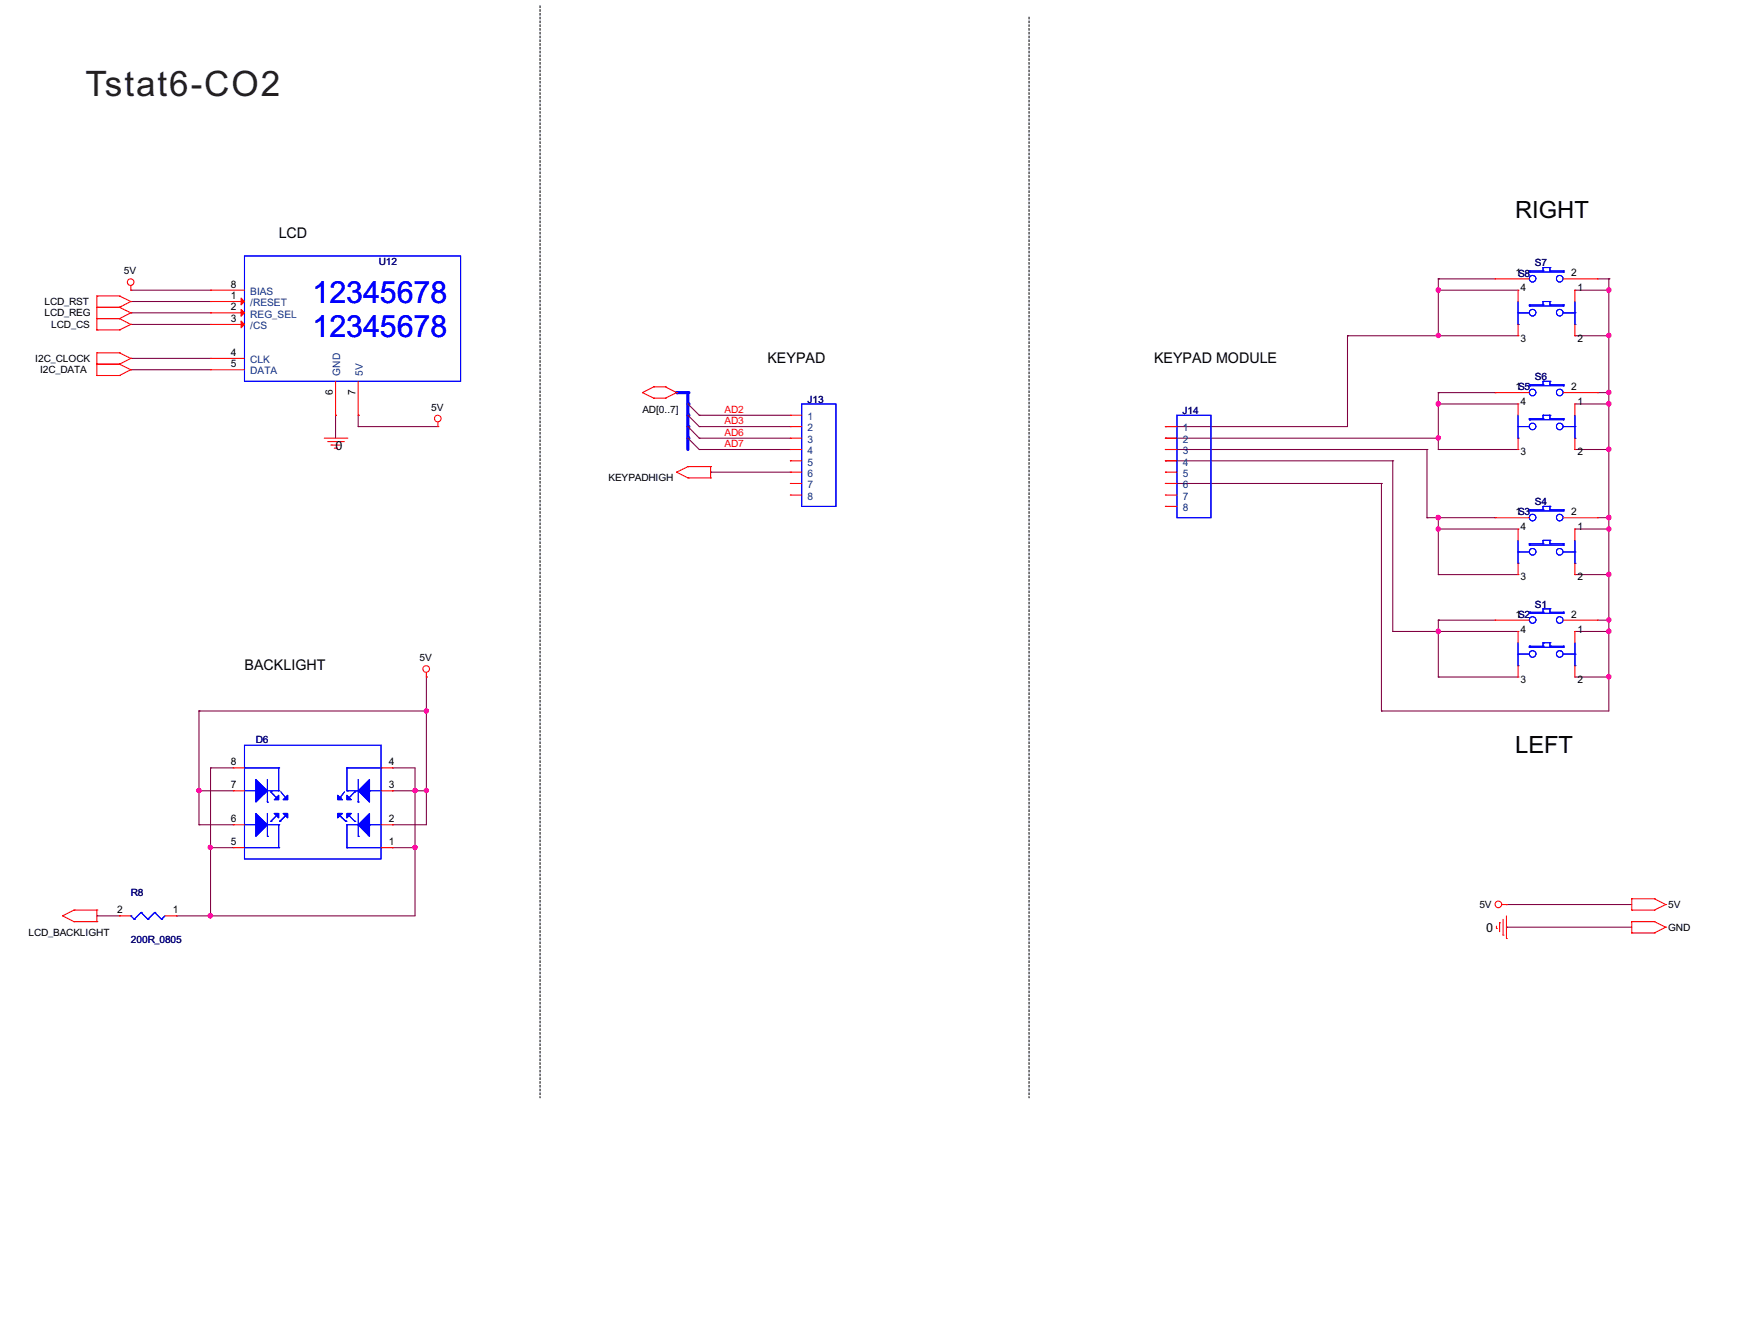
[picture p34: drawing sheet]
<svg xmlns="http://www.w3.org/2000/svg" width="279mm" height="216mm" viewBox="0 0 279 216" stroke-linecap="round" stroke-linejoin="round" font-family="sans-serif">
<defs><g id="words">
<text font-size="5.6" fill="#231f20" x="13.7" y="15.4">Tstat6-CO2</text>
<g font-size="4.9" fill="#00f">
<text x="50.3" y="48.7">12345678</text>
<text x="50.3" y="54.2">12345678</text>
</g>
<g font-size="3.8">
<text x="243.7" y="35.1">RIGHT</text>
<text x="243.7" y="121.1">LEFT</text>
</g>
<g font-size="2.4">
<text x="44.8" y="38.3">LCD</text>
<text x="123.4" y="58.4">KEYPAD</text>
<text x="185.6" y="58.4">KEYPAD MODULE</text>
<text x="39.3" y="107.8">BACKLIGHT</text>
</g>
<g font-size="2">
<text x="54" y="72.3">0</text>
<text x="239.1" y="149.8">0</text>
</g>
<g font-size="1.7">
<text x="37.1" y="46.2">8</text>
<text x="243.8" y="44.4">1S8</text>
<text x="244.6" y="46.8">4</text>
<text x="252.7" y="44.4">2</text>
<text x="253.7" y="46.8">1</text>
<text x="37.1" y="49.9">2</text>
<text x="37.1" y="51.7">3</text>
<text x="37.1" y="48">1</text>
<text x="37.1" y="57.2">4</text>
<text x="37.1" y="59">5</text>
<text x="244.6" y="54.9">3</text>
<text x="253.7" y="54.9">2</text>
<text x="53.6" y="63.5" transform="rotate(-90 53.6 63.5)">6</text>
<text x="57.2" y="63.5" transform="rotate(-90 57.2 63.5)">7</text>
<text x="243.8" y="62.7">1S5</text>
<text x="244.6" y="65.1">4</text>
<text x="252.7" y="62.7">2</text>
<text x="253.7" y="65.1">1</text>
<text x="244.6" y="73.2">3</text>
<text x="253.7" y="73.2">2</text>
<text x="243.8" y="82.8">1S3</text>
<text x="252.7" y="82.8">2</text>
<text x="244.6" y="85.2">4</text>
<text x="253.7" y="85.2">1</text>
<text x="244.6" y="93.3">3</text>
<text x="253.7" y="93.3">2</text>
<text x="243.8" y="99.3">1S2</text>
<text x="244.6" y="101.7">4</text>
<text x="252.7" y="99.3">2</text>
<text x="253.7" y="101.7">1</text>
<text x="244.6" y="109.8">3</text>
<text x="253.7" y="109.8">2</text>
<text x="37.1" y="123">8</text>
<text x="62.6" y="123">4</text>
<text x="37.1" y="126.7">7</text>
<text x="62.6" y="126.7">3</text>
<text x="37.1" y="135.8">5</text>
<text x="37.1" y="132.2">6</text>
<text x="62.6" y="135.8">1</text>
<text x="62.6" y="132.2">2</text>
<text x="18.8" y="146.8">2</text>
<text x="27.8" y="146.8">1</text>
</g>
<g font-size="1.7" fill="#004080">
<text x="40.3" y="47.4">BIAS</text>
<text x="40.3" y="51.1">REG_SEL</text>
<text x="40.3" y="52.9">/CS</text>
<text x="40.3" y="49.2">/RESET</text>
<text x="40.3" y="58.4">CLK</text>
<text x="40.3" y="60.2">DATA</text>
<text x="54.7" y="60.4" transform="rotate(-90 54.7 60.4)">GND</text>
<text x="58.4" y="60.4" transform="rotate(-90 58.4 60.4)">5V</text>
<text x="129.9" y="67.5">1</text>
<text x="129.9" y="69.3">2</text>
<text x="129.9" y="71.2">3</text>
<text x="190.2" y="69.3">1</text>
<text x="190.2" y="71.2">2</text>
<text x="129.9" y="73">4</text>
<text x="129.9" y="74.8">5</text>
<text x="129.9" y="76.7">6</text>
<text x="190.2" y="73">3</text>
<text x="190.2" y="74.8">4</text>
<text x="190.2" y="76.7">5</text>
<text x="129.9" y="78.5">7</text>
<text x="129.9" y="80.3">8</text>
<text x="190.2" y="78.5">6</text>
<text x="190.2" y="80.3">7</text>
<text x="190.2" y="82.2">8</text>
</g>
<g font-size="1.6">
<text x="19.9" y="44.1">5V</text>
<text x="7.2" y="49">LCD_RST</text>
<text x="7.2" y="50.8">LCD_REG</text>
<text x="8.3" y="52.7">LCD_CS</text>
<text x="5.7" y="58.2">I2C_CLOCK</text>
<text x="6.4" y="60">I2C_DATA</text>
<text x="69.3" y="66">5V</text>
<text x="103.3" y="66.4">AD[0..7]</text>
<text x="97.9" y="77.3">KEYPADHIGH</text>
<text x="67.5" y="106.3">5V</text>
<text x="238" y="145.9">5V</text>
<text x="268.3" y="145.9">5V</text>
<text x="268.3" y="149.6">GND</text>
<text x="4.6" y="150.5">LCD_BACKLIGHT</text>
</g>
<g font-size="1.6" fill="#000080">
<text x="60.9" y="42.6">U12</text>
<text x="246.9" y="42.8">S7</text>
<text x="129.9" y="64.7">J13</text>
<text x="246.9" y="61.1">S6</text>
<text x="190.2" y="66.5">J14</text>
<text x="246.9" y="81.2">S4</text>
<text x="246.9" y="97.7">S1</text>
<text x="41.1" y="119.4">D6</text>
<text x="21" y="144.1">R8</text>
<text x="21" y="151.6">200R_0805</text>
</g>
<g font-size="1.6" fill="#f00">
<text x="116.5" y="66.4">AD2</text>
<text x="116.5" y="68.2">AD3</text>
<text x="116.5" y="70.1">AD6</text>
<text x="116.5" y="71.9">AD7</text>
</g>
</g></defs>
<path d="M86.9 .9v175.6M165.5 2.8v173.7" fill="none" stroke="#000" stroke-width=".17" stroke-dasharray=".3 .3 .3 .3"/>
<g fill="none" stroke="#800040" stroke-width=".17">
<path d="M21 52.2h.1M21 57.6h.1M21 50.3h.1M21 48.5h.1M21 59.4h.1M21 46.7h.1M21 52.2h12.9M21 57.6h12.9M21 50.3h12.9M21 48.5h12.9M21 59.4h12.9M21 46.7h12.9"/>
<path d="M54 66.8h.1M54 66.8v3.6M57.6 68.6h.1M57.6 68.6h12.8M112.5 66.8h.1M112.5 68.6h.1M112.5 70.4h.1M112.5 72.3h.1M112.5 68.6h14.6M112.5 66.8h14.6M112.5 70.4h14.6M112.5 72.3h14.6"/>
<path d="M242.3 145.4h.1M242.3 149.1h.1M242.3 145.4h20.2M242.3 149.1h20.2"/>
</g>
<path d="M108.8 63.1h1.9" fill="none" stroke="#00f" stroke-width=".51"/>
<circle cx="108.8" cy="63.1" r=".25" fill="#00f"/>
<path d="M110.7 63.1v1.8" fill="none" stroke="#00f" stroke-width=".51"/>
<circle cx="110.7" cy="63.1" r=".25" fill="#00f"/>
<path d="M110.7 64.9v1.9" fill="none" stroke="#00f" stroke-width=".51"/>
<circle cx="110.7" cy="64.9" r=".25" fill="#00f"/>
<path d="M110.7 66.8v1.8" fill="none" stroke="#00f" stroke-width=".51"/>
<circle cx="110.7" cy="66.8" r=".25" fill="#00f"/>
<path d="M110.7 68.6v1.8" fill="none" stroke="#00f" stroke-width=".51"/>
<circle cx="110.7" cy="68.6" r=".25" fill="#00f"/>
<path d="M110.7 70.4v1.9" fill="none" stroke="#00f" stroke-width=".51"/>
<circle cx="110.7" cy="70.4" r=".25" fill="#00f"/>
<path d="M68.6 108.8h.1M68.6 108.8v5.5M32 127.1h.1M33.9 123.4h.1M33.9 136.3h.1M33.9 123.4h3.6M33.9 136.3h3.6M37.5 127.1h-5.5v5.5M63.1 132.6h.1M63.1 132.6h5.5M66.8 136.3h.1M66.8 136.3v10.9" fill="none" stroke="#800040" stroke-width=".17"/>
<circle cx="32" cy="127.1" r=".34" fill="#f0f"/>
<circle cx="32" cy="127.1" r=".34" fill="none" stroke="#f0f" stroke-width=".17"/>
<path d="M32 114.3h.1M32 114.3h36.6M63.1 123.4h.1M63.1 123.4h3.7M68.6 127.1h.1M68.6 127.1v5.5" fill="none" stroke="#800040" stroke-width=".17"/>
<circle cx="68.6" cy="127.1" r=".34" fill="#f0f"/>
<circle cx="68.6" cy="127.1" r=".34" fill="none" stroke="#f0f" stroke-width=".17"/>
<path d="M33.9 136.3h.1M33.9 136.3v10.9M66.8 127.1h.1M66.8 127.1h1.8" fill="none" stroke="#800040" stroke-width=".17"/>
<circle cx="33.8" cy="147.2" r=".35" fill="#f0f"/>
<circle cx="33.8" cy="147.2" r=".35" fill="none" stroke="#f0f" stroke-width=".17"/>
<g fill="none" stroke="#800040" stroke-width=".17">
<path d="M32 114.3h.1M32 114.3v12.8M68.6 114.3h.1M68.6 114.3v12.8M32 132.6h.1M32 132.6h5.5M63.1 136.3h.1M63.1 136.3h3.7M15.6 147.2h.1M15.6 147.2h3.6M28.4 147.2h.1M28.4 147.2h38.4"/>
<path d="M33.9 147.2h.1"/>
</g>
<circle cx="68.6" cy="114.3" r=".34" fill="#f0f"/>
<circle cx="68.6" cy="114.3" r=".34" fill="none" stroke="#f0f" stroke-width=".17"/>
<path d="M187.5 70.4h.1M187.5 70.4h43.9" fill="none" stroke="#800040" stroke-width=".17"/>
<circle cx="231.3" cy="70.4" r=".34" fill="#f0f"/>
<circle cx="231.3" cy="70.4" r=".34" fill="none" stroke="#f0f" stroke-width=".17"/>
<path d="M187.5 72.3h.1M187.5 72.3h42M258.8 108.8h.1M258.8 108.8v5.5" fill="none" stroke="#800040" stroke-width=".17"/>
<circle cx="258.8" cy="108.8" r=".34" fill="#f0f"/>
<circle cx="258.8" cy="108.8" r=".34" fill="none" stroke="#f0f" stroke-width=".17"/>
<g fill="none" stroke="#800040" stroke-width=".17">
<path d="M231.4 44.8h.1M231.4 44.8h9.1M187.5 74.1h.1M187.5 74.1h36.5M231.4 63.1h.1M231.4 72.3h.1M231.4 64.9h.1M231.4 72.3h12.8M240.5 63.1h-9.1v7.3M231.4 83.2h.1M231.4 99.7h.1M231.4 83.2h9.1"/>
<path d="M240.5 99.7h-9.1v1.8"/>
</g>
<circle cx="231.3" cy="64.9" r=".35" fill="#f0f"/>
<circle cx="231.3" cy="64.9" r=".35" fill="none" stroke="#f0f" stroke-width=".17"/>
<path d="M216.7 54h.1M231.4 44.8h.1M231.4 46.7h.1M231.4 44.8v9.2h-14.7M229.5 72.3h.1M229.5 72.3v10.9" fill="none" stroke="#800040" stroke-width=".17"/>
<circle cx="231.3" cy="53.9" r=".34" fill="#f0f"/>
<circle cx="231.3" cy="53.9" r=".34" fill="none" stroke="#f0f" stroke-width=".17"/>
<path d="M231.4 46.7h.1M231.4 46.7h12.8" fill="none" stroke="#800040" stroke-width=".17"/>
<circle cx="231.3" cy="46.6" r=".35" fill="#f0f"/>
<circle cx="231.3" cy="46.6" r=".35" fill="none" stroke="#f0f" stroke-width=".17"/>
<path d="M231.4 70.4h.1M231.4 64.9h.1M231.4 70.4v1.9M231.4 64.9h12.8M231.4 85h.1M231.4 92.4h.1M244.2 85h-12.8v7.4h12.8M231.4 108.8h.1M231.4 101.5h.1M231.4 101.5v7.3h12.8" fill="none" stroke="#800040" stroke-width=".17"/>
<circle cx="231.3" cy="101.5" r=".35" fill="#f0f"/>
<circle cx="231.3" cy="101.5" r=".35" fill="none" stroke="#f0f" stroke-width=".17"/>
<path d="M224 74.1h.1M224 74.1v27.4M231.4 83.2h.1M231.4 83.2v1.8" fill="none" stroke="#800040" stroke-width=".17"/>
<circle cx="231.3" cy="85" r=".34" fill="#f0f"/>
<circle cx="231.3" cy="85" r=".34" fill="none" stroke="#f0f" stroke-width=".17"/>
<circle cx="231.3" cy="83.2" r=".35" fill="#f0f"/>
<circle cx="231.3" cy="83.2" r=".35" fill="none" stroke="#f0f" stroke-width=".17"/>
<g fill="none" stroke="#800040" stroke-width=".17">
<path d="M216.7 54h.1M216.7 54v14.6h-29.2M231.4 54h.1M231.4 54h12.8M57.6 66.8h.1M57.6 66.8v1.8M114.3 75.9h.1M114.3 75.9h12.8M187.5 68.6h.1M187.5 77.7h.1M187.5 77.7h34.7v36.6h36.6M222.2 77.7h.1"/>
<path d="M222.2 114.3h.1M224 101.5h.1M224 101.5h20.2M231.4 101.5h.1M66.8 127.1h.1M66.8 123.4v3.7"/>
</g>
<circle cx="66.8" cy="127.1" r=".34" fill="#f0f"/>
<circle cx="66.8" cy="127.1" r=".34" fill="none" stroke="#f0f" stroke-width=".17"/>
<path d="M33.9 136.3h.1M33.9 123.4v12.9" fill="none" stroke="#800040" stroke-width=".17"/>
<circle cx="33.8" cy="136.2" r=".34" fill="#f0f"/>
<circle cx="33.8" cy="136.2" r=".34" fill="none" stroke="#f0f" stroke-width=".17"/>
<path d="M229.5 83.2h.1M229.5 83.2h1.9M258.8 99.7h.1M258.8 99.7v1.8h-5.5M258.8 101.5h.1" fill="none" stroke="#800040" stroke-width=".17"/>
<circle cx="258.8" cy="99.6" r=".34" fill="#f0f"/>
<circle cx="258.8" cy="99.6" r=".34" fill="none" stroke="#f0f" stroke-width=".17"/>
<path d="M258.8 108.8h.1M258.8 101.5h.1M258.8 101.5v7.3h-5.5" fill="none" stroke="#800040" stroke-width=".17"/>
<circle cx="258.8" cy="101.5" r=".35" fill="#f0f"/>
<circle cx="258.8" cy="101.5" r=".35" fill="none" stroke="#f0f" stroke-width=".17"/>
<path d="M258.8 99.7h.1M258.8 92.4h.1M258.8 92.4v7.3h-1.8" fill="none" stroke="#800040" stroke-width=".17"/>
<circle cx="258.8" cy="92.3" r=".35" fill="#f0f"/>
<circle cx="258.8" cy="92.3" r=".35" fill="none" stroke="#f0f" stroke-width=".17"/>
<path d="M258.8 85h.1M258.8 83.2h.1M258.8 83.2v1.8h-5.5" fill="none" stroke="#800040" stroke-width=".17"/>
<circle cx="258.8" cy="83.2" r=".35" fill="#f0f"/>
<circle cx="258.8" cy="83.2" r=".35" fill="none" stroke="#f0f" stroke-width=".17"/>
<path d="M258.8 92.4h.1M258.8 85h.1M258.8 85v7.4h-5.5" fill="none" stroke="#800040" stroke-width=".17"/>
<circle cx="258.8" cy="85" r=".34" fill="#f0f"/>
<circle cx="258.8" cy="85" r=".34" fill="none" stroke="#f0f" stroke-width=".17"/>
<path d="M258.8 72.3h.1M258.8 72.3v10.9h-1.8M258.8 83.2h.1" fill="none" stroke="#800040" stroke-width=".17"/>
<circle cx="258.8" cy="72.2" r=".34" fill="#f0f"/>
<circle cx="258.8" cy="72.2" r=".34" fill="none" stroke="#f0f" stroke-width=".17"/>
<path d="M258.8 72.3h.1M258.8 64.9h.1M258.8 64.9v7.4h-5.5" fill="none" stroke="#800040" stroke-width=".17"/>
<circle cx="258.8" cy="64.9" r=".35" fill="#f0f"/>
<circle cx="258.8" cy="64.9" r=".35" fill="none" stroke="#f0f" stroke-width=".17"/>
<path d="M258.8 64.9h.1M258.8 63.1h.1M258.8 63.1v1.8h-5.5" fill="none" stroke="#800040" stroke-width=".17"/>
<circle cx="258.8" cy="63.1" r=".34" fill="#f0f"/>
<circle cx="258.8" cy="63.1" r=".34" fill="none" stroke="#f0f" stroke-width=".17"/>
<path d="M258.8 54h.1M258.8 54v9.1h-1.8M258.8 63.1h.1" fill="none" stroke="#800040" stroke-width=".17"/>
<circle cx="258.8" cy="53.9" r=".34" fill="#f0f"/>
<circle cx="258.8" cy="53.9" r=".34" fill="none" stroke="#f0f" stroke-width=".17"/>
<path d="M253.3 46.7h5.5M258.8 46.7h.1M258.8 44.8h.1M258.8 54h.1M258.8 44.8v9.2h-5.5" fill="none" stroke="#800040" stroke-width=".17"/>
<circle cx="258.8" cy="46.6" r=".35" fill="#f0f"/>
<circle cx="258.8" cy="46.6" r=".35" fill="none" stroke="#f0f" stroke-width=".17"/>
<path d="M257 44.8h1.8M258.8 44.8h.1M66.8 136.3h.1M66.8 127.1v9.2" fill="none" stroke="#800040" stroke-width=".17"/>
<circle cx="66.8" cy="136.2" r=".34" fill="#f0f"/>
<circle cx="66.8" cy="136.2" r=".34" fill="none" stroke="#f0f" stroke-width=".17"/>
<path d="M110.7 64.9h.1M110.7 66.8h.1M110.7 68.6h.1M110.7 70.4h.1M110.7 64.9l1.8 1.9M110.7 66.8l1.8 1.8M110.7 68.6l1.8 1.8M110.7 70.4l1.8 1.9M63.1 127.1h.1M63.1 127.1h3.7" fill="none" stroke="#800040" stroke-width=".17"/>
<g fill="none" stroke="#f00" stroke-width=".17">
<path d="M15.6 49.4h.1M15.6 47.6h.1M15.6 53h.1M15.6 51.2h.1M15.6 58.5h.1M15.6 56.7h.1M15.6 49.4h3.6M15.6 56.7h3.6l1.8 .9-1.8 .9 1.8 .9-1.8 1h-3.6zM15.6 51.2h3.6M15.6 58.5h3.6M19.2 49.4h.1M19.2 47.6h.1"/>
<path d="M19.2 53h.1M19.2 51.2h.1M19.2 58.5h.1M19.2 56.7h.1M19.2 49.4l1.8-.9-1.8-.9h-3.6v5.4h3.6l1.8-.8-1.8-1M19.2 49.4l1.8 .9-1.8 .9M21 48.5h.1M21 52.2h.1M21 50.3h.1M21 59.4h.1M21 57.6h.1M21 46.7h.1"/>
<path d="M21 45.9v.8M240.5 44.8h.1M240.5 44.8h5.5M251.5 44.8h5.5M257 44.8h.1M15.6 60.4h.1M19.2 60.4h.1M52.2 70.4h3.6M52.7 71h2.5M53.3 71.5h.1M53.3 71.5h1.4M53.8 72.1h.3"/>
<path d="M54.1 72.1h.1M55.2 71h.1M55.8 70.4h.1M70.4 68.6h.1M70.4 67.9v.7M103.3 63.1h.1M103.3 63.1l1.9-.9h1.8l1.8 .9-1.8 .9h-1.8zM105.2 64h.1M105.2 62.2h.1M107 64h.1M107 62.2h.1M108.8 75.9h.1"/>
<path d="M108.8 63.1h.1M108.8 75.9l1.9-.9h3.6v1.8h-3.6zM110.7 76.8h.1M110.7 75h.1M114.3 76.8h.1M114.3 75h.1M187.5 68.6h.1M187.5 70.4h.1M187.5 72.3h.1M187.5 74.1h.1M187.5 75.9h.1M187.5 77.7h.1"/>
<path d="M187.5 79.6h.1M187.5 70.4h1.8M187.5 68.6h1.8M187.5 72.3h1.8M187.5 74.1h1.8M187.5 75.9h1.8M187.5 77.7h1.8M187.5 79.6h1.8M240.5 63.1h.1M240.5 63.1h5.5M251.5 63.1h5.5M257 63.1h.1"/>
<path d="M187.5 81.4h.1M187.5 81.4h1.8M240.5 83.2h.1M240.5 83.2h5.5M251.5 83.2h5.5M257 83.2h.1M68.6 108.8h.1M68.6 108.1v.7M244.2 101.5h.1M244.2 108.8h.1M244.2 101.5v1.8M244.2 107v1.8"/>
<path d="M253.3 101.5h.1M253.3 108.8h.1M253.3 101.5v1.8M253.3 107v1.8M10.1 147.2h.1M10.1 147.2l1.8-.9h3.7v1.9h-3.7zM11.9 146.3h.1M11.9 148.2h.1M15.6 146.3h.1M15.6 148.2h.1M19.2 147.2h.1M19.2 147.2h1.8"/>
<path d="M26.5 147.2h1.9M28.4 147.2h.1M240.7 149.3h.1M240.7 148.9v.4M241.2 148.3h.1M241.2 148.3v1.5M241.6 145.4h.7M241.8 150.3h.1M241.8 147.8v2.5M242.3 150.9h.1M242.3 145.4h.1M242.3 147.2v3.7"/>
<path d="M262.5 144.5h.1M262.5 146.3h.1M262.5 148.2h.1M262.5 150h.1M262.5 144.5h3.6l1.8 .9-1.8 .9h-3.6zM262.5 148.2h3.6l1.8 .9-1.8 .9h-3.6zM266.1 144.5h.1M266.1 146.3h.1M266.1 148.2h.1M266.1 150h.1M267.9 145.4h.1M267.9 149.1h.1"/>
<circle cx="21" cy="45.4" r=".54"/>
<circle cx="70.4" cy="67.3" r=".54"/>
<circle cx="68.6" cy="107.5" r=".54"/>
<circle cx="241" cy="145.4" r=".54"/>
</g>
<g fill="none" stroke="#00f" stroke-width=".17">
<path d="M246 43.6h.1M246 43.7h.1M246 43.6h2.2v-.6h1.1v.6h2.2v.1h-5.5zM248.2 43h.1M248.2 43.6h.1M249.3 43.6h.1M249.3 43h.1M251.5 43.7h.1M251.5 43.6h.1M189.3 66.8h5.5v16.4h-5.5zM246 61.8h.1M246 62h.1"/>
<path d="M246 61.8h2.2v-.5h1.1v.5h2.2v.2h-5.5zM248.2 61.3h.1M248.2 61.8h.1M249.3 61.8h.1M249.3 61.3h.1M251.5 62h.1M251.5 61.8h.1M246 82h.1M246 82.1h.1M246 82h2.2v-.6h1.1v.6h2.2v.1h-5.5zM248.2 81.4h.1M248.2 82h.1"/>
<path d="M249.3 82h.1M249.3 81.4h.1M251.5 82.1h.1M251.5 82h.1M244.2 105.2h.1M244.2 107h.1M244.2 105.2h1.8M244.2 103.3v3.7M246 103.9h.1M246 104.1h.1M246 103.9h2.2v-.6h1.1v.6h2.2v.2h-5.5zM248.2 103.3h.1"/>
<path d="M248.2 103.9h.1M249.3 103.9h.1M249.3 103.3h.1M251.5 104.1h.1M251.5 103.9h.1M251.5 105.2h1.8M253.3 105.2h.1M253.3 107h.1M253.3 103.3v3.7M21 147.2h.1M21 147.2l.6 .6 1.1-1.1 1.1 1.1 1.1-1.1 1.1 1.1 .5-.6M21.6 147.8h.1"/>
<path d="M22.7 146.7h.1M23.8 147.8h.1M24.9 146.7h.1M26 147.8h.1"/>
<circle cx="246.5" cy="44.8" r=".54"/>
<circle cx="250.9" cy="44.8" r=".54"/>
<circle cx="246.5" cy="63.1" r=".54"/>
<circle cx="250.9" cy="63.1" r=".54"/>
<circle cx="246.5" cy="83.2" r=".54"/>
<circle cx="250.9" cy="83.2" r=".54"/>
<circle cx="246.5" cy="105.1" r=".54"/>
<circle cx="250.9" cy="105.1" r=".54"/>
</g>
<path d="M41.1 125.3l1.9 1.8-1.9 1.8z" fill="#00f"/>
<path d="M41.1 125.3l1.9 1.8-1.9 1.8z" fill="none" stroke="#00f" stroke-width=".17"/>
<path d="M44.1 128.6l.7-.8v.8z" fill="#00f"/>
<path d="M44.1 128.6l.7-.8v.8z" fill="none" stroke="#00f" stroke-width=".17"/>
<path d="M46.3 127.8v.8h-.7z" fill="#00f"/>
<g fill="none" stroke="#00f" stroke-width=".17">
<path d="M39.3 127.1h1.8M39.3 132.6h1.8M41.1 127.1h.1M41.1 132.6h.1M43 128.9h.1M43 134.5h.1M43 125.3v3.6M43 130.8v3.7M43 127.1h1.8M43.6 127.3h.1M43.6 127.3l.8 .9M44.8 127.1h.1"/>
<path d="M45.2 127.3l.7 .9M45.9 128.2h.1M46.3 127.8v.8h-.7z"/>
</g>
<path d="M41.1 130.8l1.9 1.8-1.9 1.9z" fill="#00f"/>
<path d="M41.1 130.8l1.9 1.8-1.9 1.9zM43.6 132h.1M44.4 131.1l-.8 .9M45 132h.1M45.9 131.1l-.9 .9" fill="none" stroke="#00f" stroke-width=".17"/>
<path d="M44.1 130.8h.7v.7z" fill="#00f"/>
<path d="M43 132.6h1.8M44.1 130.8h.7v.7zM44.8 132.6h.1" fill="none" stroke="#00f" stroke-width=".17"/>
<path d="M45.6 130.8h.7v.7z" fill="#00f"/>
<g fill="none" stroke="#00f" stroke-width=".17">
<path d="M39.3 136.3h.1M39.3 123.4h.1M39.3 123.4h5.5v3.7M44.8 136.3h.1M44.8 123.4h.1M44.8 132.6v3.7h-5.5M45 132h.1M45.6 130.8h.7v.7zM45.9 131.1l-.9 .9M54.7 131.1l.9 .9M55.6 132h.1M55.8 127.1h.1"/>
<path d="M55.8 123.4h.1M55.8 123.4v3.7h1.8M56.2 131.1l.9 .9M57.1 132h.1M57.1 127.3h.1M57.1 127.3l-.9 .9M57.6 134.5h.1M57.6 130.8v3.7"/>
</g>
<path d="M59.4 125.3v3.6l-1.8-1.8z" fill="#00f"/>
<path d="M55.8 132.6h.1M55.8 136.3h5.5M55.8 123.4h5.5M55.8 132.6h1.8M59.4 125.3v3.6l-1.8-1.8zM61.3 136.3h.1M61.3 123.4h.1" fill="none" stroke="#00f" stroke-width=".17"/>
<path d="M54.3 130.8h.8l-.8 .7z" fill="#00f"/>
<path d="M54.3 130.8h.8l-.8 .7z" fill="none" stroke="#00f" stroke-width=".17"/>
<path d="M55.8 127.8l.7 .8h-.7z" fill="#00f"/>
<path d="M55.8 127.8l.7 .8h-.7z" fill="none" stroke="#00f" stroke-width=".17"/>
<path d="M55.8 130.8h.7l-.7 .7z" fill="#00f"/>
<path d="M55.8 130.8h.7l-.7 .7z" fill="none" stroke="#00f" stroke-width=".17"/>
<path d="M59.4 130.8v3.7l-1.8-1.9z" fill="#00f"/>
<path d="M59.4 130.8v3.7l-1.8-1.9z" fill="none" stroke="#00f" stroke-width=".17"/>
<path d="M54.3 127.8l.8 .8h-.8z" fill="#00f"/>
<g fill="none" stroke="#00f" stroke-width=".17">
<path d="M39.3 119.8h22v18.3h-22zM54.3 127.8l.8 .8h-.8zM54.7 128.2h.1M54.7 131.1l.9 .9M55.4 127.3l-.7 .9M55.6 132h.1M55.8 136.3h.1M55.8 132.6v3.7M57.6 128.9h.1M57.6 125.3v3.6M59.4 127.1h.1M59.4 132.6h.1"/>
<path d="M59.4 127.1h1.9M59.4 132.6h1.9"/>
</g>
<path d="M41.1 125.3l1.9 1.8-1.9 1.8z" fill="#00f"/>
<path d="M41.1 125.3l1.9 1.8-1.9 1.8z" fill="none" stroke="#00f" stroke-width=".17"/>
<path d="M44.1 128.6l.7-.8v.8z" fill="#00f"/>
<path d="M44.1 128.6l.7-.8v.8z" fill="none" stroke="#00f" stroke-width=".17"/>
<path d="M46.3 127.8v.8h-.7z" fill="#00f"/>
<g fill="none" stroke="#00f" stroke-width=".17">
<path d="M39.3 127.1h1.8M39.3 132.6h1.8M41.1 127.1h.1M41.1 132.6h.1M43 128.9h.1M43 134.5h.1M43 125.3v3.6M43 130.8v3.7M43 127.1h1.8M43.6 127.3h.1M43.6 127.3l.8 .9M44.8 127.1h.1"/>
<path d="M45.2 127.3l.7 .9M45.9 128.2h.1M46.3 127.8v.8h-.7z"/>
</g>
<path d="M41.1 130.8l1.9 1.8-1.9 1.9z" fill="#00f"/>
<path d="M41.1 130.8l1.9 1.8-1.9 1.9zM43.6 132h.1M44.4 131.1l-.8 .9M45 132h.1M45.9 131.1l-.9 .9" fill="none" stroke="#00f" stroke-width=".17"/>
<path d="M44.1 130.8h.7v.7z" fill="#00f"/>
<path d="M43 132.6h1.8M44.1 130.8h.7v.7zM44.8 132.6h.1" fill="none" stroke="#00f" stroke-width=".17"/>
<path d="M45.6 130.8h.7v.7z" fill="#00f"/>
<g fill="none" stroke="#00f" stroke-width=".17">
<path d="M39.3 136.3h.1M39.3 123.4h.1M39.3 123.4h5.5v3.7M44.8 136.3h.1M44.8 123.4h.1M44.8 132.6v3.7h-5.5M45 132h.1M45.6 130.8h.7v.7zM45.9 131.1l-.9 .9M54.7 131.1l.9 .9M55.6 132h.1M55.8 127.1h.1"/>
<path d="M55.8 123.4h.1M55.8 123.4v3.7h1.8M56.2 131.1l.9 .9M57.1 132h.1M57.1 127.3h.1M57.1 127.3l-.9 .9M57.6 134.5h.1M57.6 130.8v3.7"/>
</g>
<path d="M59.4 125.3v3.6l-1.8-1.8z" fill="#00f"/>
<path d="M55.8 132.6h.1M55.8 136.3h5.5M55.8 123.4h5.5M55.8 132.6h1.8M59.4 125.3v3.6l-1.8-1.8zM61.3 136.3h.1M61.3 123.4h.1" fill="none" stroke="#00f" stroke-width=".17"/>
<path d="M54.3 130.8h.8l-.8 .7z" fill="#00f"/>
<path d="M54.3 130.8h.8l-.8 .7z" fill="none" stroke="#00f" stroke-width=".17"/>
<path d="M55.8 127.8l.7 .8h-.7z" fill="#00f"/>
<path d="M55.8 127.8l.7 .8h-.7z" fill="none" stroke="#00f" stroke-width=".17"/>
<path d="M55.8 130.8h.7l-.7 .7z" fill="#00f"/>
<path d="M55.8 130.8h.7l-.7 .7z" fill="none" stroke="#00f" stroke-width=".17"/>
<path d="M59.4 130.8v3.7l-1.8-1.9z" fill="#00f"/>
<path d="M59.4 130.8v3.7l-1.8-1.9z" fill="none" stroke="#00f" stroke-width=".17"/>
<path d="M54.3 127.8l.8 .8h-.8z" fill="#00f"/>
<g fill="none" stroke="#00f" stroke-width=".17">
<path d="M39.3 41.1h34.8v20.2h-34.8zM246 98.4h.1M246 98.6h.1M246 98.4h2.2v-.5h1.1v.5h2.2v.2h-5.5zM248.2 97.9h.1M248.2 98.4h.1M249.3 98.4h.1M249.3 97.9h.1M251.5 98.6h.1M251.5 98.4h.1M39.3 119.8h22v18.3h-22zM54.3 127.8l.8 .8h-.8z"/>
<path d="M54.7 128.2h.1M54.7 131.1l.9 .9M55.4 127.3l-.7 .9M55.6 132h.1M55.8 136.3h.1M55.8 132.6v3.7M57.6 128.9h.1M57.6 125.3v3.6M59.4 127.1h.1M59.4 132.6h.1M59.4 127.1h1.9M59.4 132.6h1.9"/>
<circle cx="246.5" cy="99.7" r=".54"/>
<circle cx="250.9" cy="99.7" r=".54"/>
</g>
<g fill="none" stroke="#f00" stroke-width=".17">
<path d="M240.5 99.7h.1M240.5 99.7h5.5M251.5 99.7h5.5M257 99.7h.1M37.5 136.3h.1M37.5 132.6h.1M37.5 123.4h.1M37.5 127.1h.1M37.5 136.3h1.8M37.5 132.6h1.8M37.5 123.4h1.8M37.5 127.1h1.8"/>
<path d="M61.3 136.3h1.8M61.3 132.6h1.8M61.3 123.4h1.8M61.3 127.1h1.8M63.1 136.3h.1M63.1 132.6h.1M63.1 127.1h.1M63.1 123.4h.1"/>
</g>
<path d="M38.8 49.7l.5 .6-.5 .5z" fill="#f00"/>
<path d="M33.9 50.3h.1M33.9 50.3h5.4M38.8 49.7l.5 .6-.5 .5z" fill="none" stroke="#f00" stroke-width=".17"/>
<path d="M38.8 51.6l.5 .6-.5 .5z" fill="#f00"/>
<path d="M33.9 52.2h.1M33.9 52.2h5.4M38.8 51.6l.5 .6-.5 .5z" fill="none" stroke="#f00" stroke-width=".17"/>
<path d="M38.8 47.9l.5 .6-.5 .5z" fill="#f00"/>
<g fill="none" stroke="#f00" stroke-width=".17">
<path d="M33.9 48.5h.1M33.9 57.6h.1M33.9 59.4h.1M33.9 46.7h.1M33.9 48.5h5.4M33.9 57.6h5.4M33.9 59.4h5.4M33.9 46.7h5.4M38.8 47.9l.5 .6-.5 .5zM244.2 46.7h.1M244.2 54h.1M244.2 46.7v1.8"/>
<path d="M244.2 52.2v1.8M253.3 46.7h.1M253.3 54h.1M253.3 46.7v1.8M253.3 52.2v1.8M54 66.8h.1M54 61.3v5.5M57.6 66.8h.1M57.6 61.3v5.5M127.1 66.8h.1M127.1 68.6h.1M127.1 70.4h.1"/>
<path d="M127.1 72.3h.1M127.1 74.1h.1M127.1 75.9h.1M127.1 77.7h.1M127.1 79.6h.1M127.1 66.8h1.8M127.1 68.6h1.8M127.1 70.4h1.8M127.1 72.3h1.8M127.1 74.1h1.8M127.1 75.9h1.8M127.1 77.7h1.8"/>
<path d="M127.1 79.6h1.8M244.2 64.9h.1M244.2 72.3h.1M244.2 64.9v1.9M244.2 70.4v1.9M253.3 64.9h.1M253.3 72.3h.1M253.3 64.9v1.9M253.3 70.4v1.9M244.2 85h.1M244.2 92.4h.1M244.2 85v1.9"/>
<path d="M244.2 90.6v1.8M253.3 85h.1M253.3 92.4h.1M253.3 85v1.9M253.3 90.6v1.8"/>
</g>
<g fill="none" stroke="#00f" stroke-width=".17">
<path d="M244.2 50.3h.1M244.2 52.2h.1M244.2 50.3h1.8M244.2 48.5v3.7M246 49h.1M246 49.2h.1M246 49h2.2v-.5h1.1v.5h2.2v.2h-5.5zM248.2 48.5h.1M248.2 49h.1M249.3 49h.1M249.3 48.5h.1M251.5 49.2h.1"/>
<path d="M251.5 49h.1M251.5 50.3h1.8M253.3 50.3h.1M253.3 52.2h.1M253.3 48.5v3.7M128.9 64.9h5.6v16.5h-5.6zM244.2 68.6h.1M244.2 70.4h.1M244.2 66.8v3.6M244.2 68.6h1.8M246 67.3h.1M246 67.5h.1"/>
<path d="M246 67.3h2.2v-.5h1.1v.5h2.2v.2h-5.5zM248.2 66.8h.1M248.2 67.3h.1M249.3 67.3h.1M249.3 66.8h.1M251.5 67.5h.1M251.5 67.3h.1M251.5 68.6h1.8M253.3 68.6h.1M253.3 70.4h.1M253.3 66.8v3.6M244.2 88.7h.1"/>
<path d="M244.2 90.6h.1M244.2 86.9v3.7M244.2 88.7h1.8M246 87.4h.1M246 87.6h.1M246 87.4h2.2v-.5h1.1v.5h2.2v.2h-5.5zM248.2 86.9h.1M248.2 87.4h.1M249.3 87.4h.1M249.3 86.9h.1M251.5 87.6h.1M251.5 87.4h.1"/>
<path d="M251.5 88.7h1.8M253.3 88.7h.1M253.3 90.6h.1M253.3 86.9v3.7"/>
<circle cx="246.5" cy="50.3" r=".54"/>
<circle cx="250.9" cy="50.3" r=".54"/>
<circle cx="246.5" cy="68.6" r=".54"/>
<circle cx="250.9" cy="68.6" r=".54"/>
<circle cx="246.5" cy="88.7" r=".54"/>
<circle cx="250.9" cy="88.7" r=".54"/>
</g>
<circle cx="32" cy="127.1" r=".34" fill="#f0f"/>
<circle cx="32" cy="127.1" r=".34" fill="none" stroke="#f0f" stroke-width=".17"/>
<circle cx="68.6" cy="127.1" r=".34" fill="#f0f"/>
<circle cx="68.6" cy="127.1" r=".34" fill="none" stroke="#f0f" stroke-width=".17"/>
<circle cx="33.8" cy="147.2" r=".35" fill="#f0f"/>
<circle cx="33.8" cy="147.2" r=".35" fill="none" stroke="#f0f" stroke-width=".17"/>
<circle cx="68.6" cy="114.3" r=".34" fill="#f0f"/>
<circle cx="68.6" cy="114.3" r=".34" fill="none" stroke="#f0f" stroke-width=".17"/>
<circle cx="231.3" cy="70.4" r=".34" fill="#f0f"/>
<circle cx="231.3" cy="70.4" r=".34" fill="none" stroke="#f0f" stroke-width=".17"/>
<circle cx="258.8" cy="108.8" r=".34" fill="#f0f"/>
<circle cx="258.8" cy="108.8" r=".34" fill="none" stroke="#f0f" stroke-width=".17"/>
<circle cx="231.3" cy="64.9" r=".35" fill="#f0f"/>
<circle cx="231.3" cy="64.9" r=".35" fill="none" stroke="#f0f" stroke-width=".17"/>
<circle cx="231.3" cy="53.9" r=".34" fill="#f0f"/>
<circle cx="231.3" cy="53.9" r=".34" fill="none" stroke="#f0f" stroke-width=".17"/>
<circle cx="231.3" cy="46.6" r=".35" fill="#f0f"/>
<circle cx="231.3" cy="46.6" r=".35" fill="none" stroke="#f0f" stroke-width=".17"/>
<circle cx="231.3" cy="101.5" r=".35" fill="#f0f"/>
<circle cx="231.3" cy="101.5" r=".35" fill="none" stroke="#f0f" stroke-width=".17"/>
<circle cx="231.3" cy="85" r=".34" fill="#f0f"/>
<circle cx="231.3" cy="85" r=".34" fill="none" stroke="#f0f" stroke-width=".17"/>
<circle cx="231.3" cy="83.2" r=".35" fill="#f0f"/>
<circle cx="231.3" cy="83.2" r=".35" fill="none" stroke="#f0f" stroke-width=".17"/>
<circle cx="66.8" cy="127.1" r=".34" fill="#f0f"/>
<circle cx="66.8" cy="127.1" r=".34" fill="none" stroke="#f0f" stroke-width=".17"/>
<circle cx="33.8" cy="136.2" r=".34" fill="#f0f"/>
<circle cx="33.8" cy="136.2" r=".34" fill="none" stroke="#f0f" stroke-width=".17"/>
<circle cx="258.8" cy="99.6" r=".34" fill="#f0f"/>
<circle cx="258.8" cy="99.6" r=".34" fill="none" stroke="#f0f" stroke-width=".17"/>
<circle cx="258.8" cy="101.5" r=".35" fill="#f0f"/>
<circle cx="258.8" cy="101.5" r=".35" fill="none" stroke="#f0f" stroke-width=".17"/>
<circle cx="258.8" cy="92.3" r=".35" fill="#f0f"/>
<circle cx="258.8" cy="92.3" r=".35" fill="none" stroke="#f0f" stroke-width=".17"/>
<circle cx="258.8" cy="83.2" r=".35" fill="#f0f"/>
<circle cx="258.8" cy="83.2" r=".35" fill="none" stroke="#f0f" stroke-width=".17"/>
<circle cx="258.8" cy="85" r=".34" fill="#f0f"/>
<circle cx="258.8" cy="85" r=".34" fill="none" stroke="#f0f" stroke-width=".17"/>
<circle cx="258.8" cy="72.2" r=".34" fill="#f0f"/>
<circle cx="258.8" cy="72.2" r=".34" fill="none" stroke="#f0f" stroke-width=".17"/>
<circle cx="258.8" cy="64.9" r=".35" fill="#f0f"/>
<circle cx="258.8" cy="64.9" r=".35" fill="none" stroke="#f0f" stroke-width=".17"/>
<circle cx="258.8" cy="63.1" r=".34" fill="#f0f"/>
<circle cx="258.8" cy="63.1" r=".34" fill="none" stroke="#f0f" stroke-width=".17"/>
<circle cx="258.8" cy="53.9" r=".34" fill="#f0f"/>
<circle cx="258.8" cy="53.9" r=".34" fill="none" stroke="#f0f" stroke-width=".17"/>
<circle cx="258.8" cy="46.6" r=".35" fill="#f0f"/>
<circle cx="258.8" cy="46.6" r=".35" fill="none" stroke="#f0f" stroke-width=".17"/>
<circle cx="66.8" cy="136.2" r=".34" fill="#f0f"/>
<circle cx="66.8" cy="136.2" r=".34" fill="none" stroke="#f0f" stroke-width=".17"/>
<use href="#words"/>
</svg>
